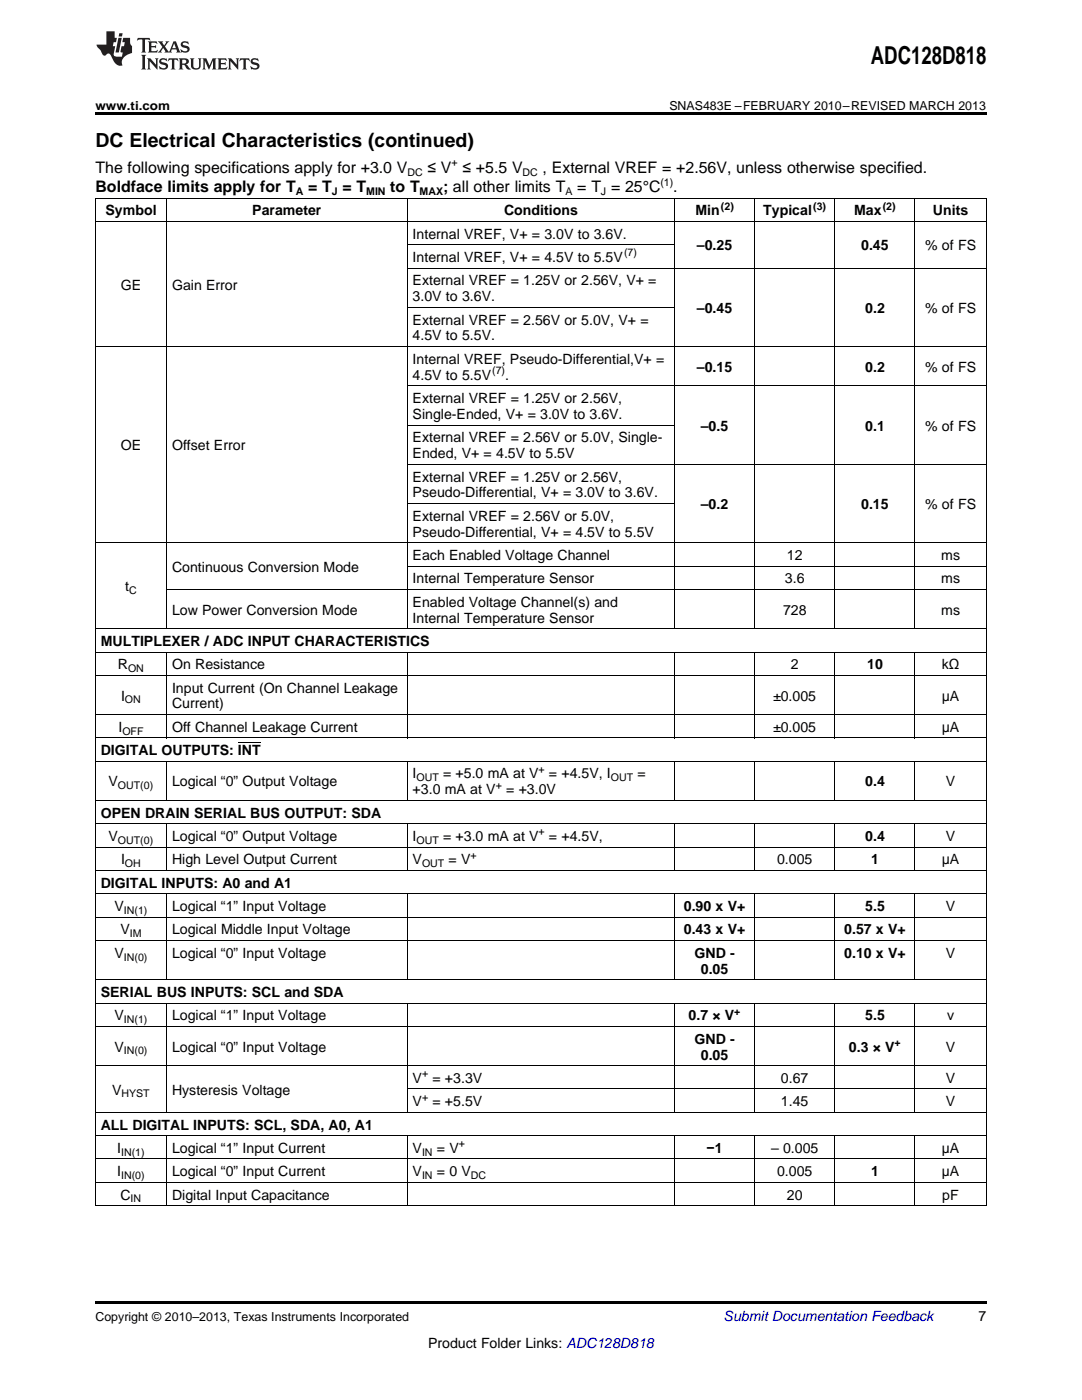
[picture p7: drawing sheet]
<svg xmlns="http://www.w3.org/2000/svg" width="216mm" height="279mm" viewBox="0 0 216 279" stroke-linecap="round" stroke-linejoin="round" font-family="sans-serif">
<defs><g id="words">
<text font-size="4.9" x="173.8" y="12.8">ADC128D818</text>
<text font-size="3.9" x="19" y="29.3">DC Electrical Characteristics (continued)</text>
<g font-size="3.2">
<text x="19" y="34.4">The following specifications apply for +3.0 V</text>
<text x="85.3" y="34.4">≤ V ≤ +5.5 V</text>
<text x="108.3" y="34.4">, External VREF = +2.56V, unless otherwise specified.</text>
<text x="19" y="38.3">Boldface limits apply for T</text>
<text x="61.5" y="38.3">= T = T</text>
<text x="77.9" y="38.3">to T</text>
<text x="88.4" y="38.3">; all other limits T</text>
<text x="115.2" y="38.3">= T = 25°C</text>
<text x="134.3" y="38.3">.</text>
</g>
<g font-size="2.8">
<text x="21.1" y="43">Symbol</text>
<text x="50.3" y="43">Parameter</text>
<text x="82.3" y="47.6">Internal VREF, V+ = 3.0V to 3.6V.</text>
<text x="100.6" y="43">Conditions</text>
<text x="138.7" y="43">Min</text>
<text x="152.3" y="43">Typical</text>
<text x="170.4" y="43">Max</text>
<text x="186.2" y="43">Units</text>
<text x="82.3" y="52.3">Internal VREF, V+ = 4.5V to 5.5V</text>
<text x="139.1" y="50">–0.25</text>
<text x="171.8" y="50">0.45</text>
<text x="184.6" y="50">% of FS</text>
<text x="24.1" y="57.8">GE</text>
<text x="34.3" y="57.8">Gain Error</text>
<text x="82.3" y="56.9">External VREF = 1.25V or 2.56V, V+ =</text>
<text x="82.3" y="60.1">3.0V to 3.6V.</text>
<text x="82.3" y="64.8">External VREF = 2.56V or 5.0V, V+ =</text>
<text x="139.1" y="62.4">–0.45</text>
<text x="172.6" y="62.4">0.2</text>
<text x="184.6" y="62.4">% of FS</text>
<text x="82.3" y="67.9">4.5V to 5.5V.</text>
<text x="82.3" y="72.6">Internal VREF, Pseudo-Differential,V+ =</text>
<text x="82.3" y="75.8">4.5V to 5.5V</text>
<text x="100.8" y="75.8">.</text>
<text x="139.1" y="74.2">–0.15</text>
<text x="172.6" y="74.2">0.2</text>
<text x="184.6" y="74.2">% of FS</text>
<text x="82.3" y="80.4">External VREF = 1.25V or 2.56V,</text>
<text x="82.3" y="83.6">Single-Ended, V+ = 3.0V to 3.6V.</text>
<text x="24.1" y="89.9">OE</text>
<text x="34.3" y="89.9">Offset Error</text>
<text x="82.3" y="88.3">External VREF = 2.56V or 5.0V, Single-</text>
<text x="139.8" y="85.9">–0.5</text>
<text x="172.6" y="85.9">0.1</text>
<text x="184.6" y="85.9">% of FS</text>
<text x="82.3" y="91.4">Ended, V+ = 4.5V to 5.5V</text>
<text x="82.3" y="96.1">External VREF = 1.25V or 2.56V,</text>
<text x="82.3" y="99.3">Pseudo-Differential, V+ = 3.0V to 3.6V.</text>
<text x="139.8" y="101.6">–0.2</text>
<text x="171.8" y="101.6">0.15</text>
<text x="184.6" y="101.6">% of FS</text>
<text x="82.3" y="103.9">External VREF = 2.56V or 5.0V,</text>
<text x="82.3" y="107.1">Pseudo-Differential, V+ = 4.5V to 5.5V</text>
<text x="82.3" y="111.8">Each Enabled Voltage Channel</text>
<text x="157" y="111.8">12</text>
<text x="187.8" y="111.8">ms</text>
<text x="25" y="118">t</text>
<text x="34.3" y="114.1">Continuous Conversion Mode</text>
<text x="82.3" y="116.4">Internal Temperature Sensor</text>
<text x="156.6" y="116.4">3.6</text>
<text x="187.8" y="116.4">ms</text>
<text x="34.3" y="122.7">Low Power Conversion Mode</text>
<text x="82.3" y="121.1">Enabled Voltage Channel(s) and</text>
<text x="82.3" y="124.2">Internal Temperature Sensor</text>
<text x="156.2" y="122.7">728</text>
<text x="187.8" y="122.7">ms</text>
<text x="20.1" y="128.9">MULTIPLEXER / ADC INPUT CHARACTERISTICS</text>
<text x="23.5" y="133.6">R</text>
<text x="34.3" y="133.6">On Resistance</text>
<text x="157.8" y="133.6">2</text>
<text x="173" y="133.6">10</text>
<text x="187.9" y="133.6">kΩ</text>
<text x="24.2" y="139.8">I</text>
<text x="34.3" y="138.2">Input Current (On Channel Leakage</text>
<text x="34.3" y="141.4">Current)</text>
<text x="154.3" y="139.8">±0.005</text>
<text x="187.9" y="139.8">μA</text>
<text x="23.6" y="146">I</text>
<text x="34.3" y="146">Off Channel Leakage Current</text>
<text x="154.3" y="146">±0.005</text>
<text x="187.9" y="146">μA</text>
<text x="20.1" y="150.7">DIGITAL OUTPUTS: INT</text>
<text x="82.3" y="155.4">I</text>
<text x="88.4" y="155.4">= +5.0 mA at V</text>
<text x="109.5" y="155.4">= +4.5V, I</text>
<text x="127.2" y="155.4">=</text>
<text x="21.7" y="157">V</text>
<text x="34.3" y="157">Logical “0” Output Voltage</text>
<text x="82.3" y="158.5">+3.0 mA at V</text>
<text x="101" y="158.5">= +3.0V</text>
<text x="172.6" y="157">0.4</text>
<text x="188.7" y="157">V</text>
<text x="20.1" y="163.2">OPEN DRAIN SERIAL BUS OUTPUT: SDA</text>
<text x="21.7" y="167.9">V</text>
<text x="34.3" y="167.9">Logical “0” Output Voltage</text>
<text x="82.3" y="167.9">I</text>
<text x="88.4" y="167.9">= +3.0 mA at V</text>
<text x="109.5" y="167.9">= +4.5V,</text>
<text x="172.6" y="167.9">0.4</text>
<text x="188.7" y="167.9">V</text>
<text x="24.2" y="172.5">I</text>
<text x="34.3" y="172.5">High Level Output Current</text>
<text x="82.3" y="172.5">V</text>
<text x="89.5" y="172.5">= V</text>
<text x="155" y="172.5">0.005</text>
<text x="173.8" y="172.5">1</text>
<text x="187.9" y="172.5">μA</text>
<text x="20.1" y="177.2">DIGITAL INPUTS: A0 and A1</text>
<text x="22.9" y="181.8">V</text>
<text x="34.3" y="181.8">Logical “1” Input Voltage</text>
<text x="136.5" y="181.8">0.90 x V+</text>
<text x="172.6" y="181.8">5.5</text>
<text x="188.7" y="181.8">V</text>
<text x="22.9" y="191.1">V</text>
<text x="24" y="186.5">V</text>
<text x="34.3" y="186.5">Logical Middle Input Voltage</text>
<text x="34.3" y="191.1">Logical “0” Input Voltage</text>
<text x="136.5" y="186.5">0.43 x V+</text>
<text x="138.6" y="191.1">GND -</text>
<text x="168.5" y="186.5">0.57 x V+</text>
<text x="168.5" y="191.1">0.10 x V+</text>
<text x="188.7" y="191.1">V</text>
<text x="139.8" y="194.3">0.05</text>
<text x="20.1" y="199">SERIAL BUS INPUTS: SCL and SDA</text>
<text x="22.9" y="203.6">V</text>
<text x="34.3" y="203.6">Logical “1” Input Voltage</text>
<text x="137.4" y="203.6">0.7 × V</text>
<text x="172.6" y="203.6">5.5</text>
<text x="189" y="203.6">v</text>
<text x="22.9" y="209.9">V</text>
<text x="34.3" y="209.9">Logical “0” Input Voltage</text>
<text x="138.6" y="208.3">GND -</text>
<text x="169.4" y="209.9">0.3 × V</text>
<text x="188.7" y="209.9">V</text>
<text x="139.8" y="211.5">0.05</text>
<text x="22.4" y="218.4">V</text>
<text x="34.3" y="218.4">Hysteresis Voltage</text>
<text x="82.3" y="216.1">V</text>
<text x="82.3" y="220.8">V</text>
<text x="86.3" y="216.1">= +3.3V</text>
<text x="86.3" y="220.8">= +5.5V</text>
<text x="155.8" y="216.1">0.67</text>
<text x="155.8" y="220.8">1.45</text>
<text x="188.7" y="216.1">V</text>
<text x="188.7" y="220.8">V</text>
<text x="20.1" y="225.4">ALL DIGITAL INPUTS: SCL, SDA, A0, A1</text>
<text x="23.4" y="230.1">I</text>
<text x="34.3" y="230.1">Logical “1” Input Current</text>
<text x="82.3" y="230.1">V</text>
<text x="87.2" y="230.1">= V</text>
<text x="141" y="230.1">−1</text>
<text x="153.8" y="230.1">– 0.005</text>
<text x="187.9" y="230.1">µA</text>
<text x="23.4" y="234.7">I</text>
<text x="24.1" y="239.4">C</text>
<text x="34.3" y="234.7">Logical “0” Input Current</text>
<text x="34.3" y="239.4">Digital Input Capacitance</text>
<text x="82.3" y="234.7">V</text>
<text x="87.2" y="234.7">= 0 V</text>
<text x="155" y="234.7">0.005</text>
<text x="157" y="239.4">20</text>
<text x="173.8" y="234.7">1</text>
<text x="187.9" y="234.7">µA</text>
<text x="188" y="239.4">pF</text>
<text x="195.3" y="263.6">7</text>
<text x="85.4" y="269">Product Folder Links: ADC128D818</text>
</g>
<text font-size="2.8" fill="#0000c8" x="144.4" y="263.6">Submit Documentation Feedback</text>
<g font-size="2.5">
<text x="19" y="21.9">www.ti.com</text>
<text x="133.6" y="21.9">SNAS483E –FEBRUARY 2010–REVISED MARCH 2013</text>
<text x="19" y="263.6">Copyright © 2010–2013, Texas Instruments Incorporated</text>
</g>
<g font-size="2.1">
<text x="81.3" y="35.1">DC</text>
<text x="90.1" y="33.2">+</text>
<text x="104.3" y="35.1">DC</text>
<text x="59" y="38.9">A</text>
<text x="66.2" y="38.9">J</text>
<text x="73.1" y="38.9">MIN</text>
<text x="83.7" y="38.9">MAX</text>
<text x="112.8" y="38.9">A</text>
<text x="119.9" y="38.9">J</text>
<text x="131.8" y="37">(1)</text>
<text x="143.9" y="41.8">(2)</text>
<text x="162.3" y="41.8">(3)</text>
<text x="176.1" y="41.8">(2)</text>
<text x="124.5" y="51.2">(7)</text>
<text x="98.2" y="74.6">(7)</text>
<text x="25.8" y="118.6">C</text>
<text x="25.5" y="134.1">ON</text>
<text x="24.9" y="140.4">ON</text>
<text x="24.4" y="146.6">OFF</text>
<text x="83.1" y="155.9">OUT</text>
<text x="107.5" y="154.2">+</text>
<text x="121.9" y="155.9">OUT</text>
<text x="23.5" y="157.5">OUT(0)</text>
<text x="98.9" y="157.4">+</text>
<text x="107.5" y="166.7">+</text>
<text x="23.5" y="168.4">OUT(0)</text>
<text x="24.9" y="173.1">OH</text>
<text x="83.1" y="168.4">OUT</text>
<text x="84.2" y="173.1">OUT</text>
<text x="93.9" y="171.4">+</text>
<text x="24.7" y="182.4">IN(1)</text>
<text x="24.7" y="191.7">IN(0)</text>
<text x="25.9" y="187">IM</text>
<text x="146.5" y="202.5">+</text>
<text x="24.7" y="204.2">IN(1)</text>
<text x="178.5" y="208.7">+</text>
<text x="24.7" y="210.4">IN(0)</text>
<text x="84.2" y="215">+</text>
<text x="24.2" y="219">HYST</text>
<text x="84.2" y="219.6">+</text>
<text x="24.2" y="230.6">IN(1)</text>
<text x="84.2" y="230.6">IN</text>
<text x="91.5" y="229">+</text>
<text x="24.2" y="235.3">IN(0)</text>
<text x="26.1" y="240">IN</text>
<text x="84.2" y="235.3">IN</text>
<text x="93.9" y="235.3">DC</text>
</g>
</g></defs>
<path d="M19 22.5h177.8v.5h-177.8zM19 259.7h177.8v.5h-177.8z" fill="#000"/>
<g fill="none" stroke="#000" stroke-width=".2">
<path d="M19 39.5h177.8M19.1 39.6v201.1M33.2 39.6v85.9M81.2 39.6v85.9M134.6 39.6v85.9M150.5 39.6v85.9M166.6 39.6v85.9M182.5 39.6v85.9M196.8 39.6v201.1M19 44.2h177.8M81.3 53.5h115.5M81.3 48.8h53.3"/>
<path d="M19 69.2h177.8M81.3 77h115.5M81.3 61.3h53.3M81.3 92.7h115.5M81.3 84.8h53.3M19 108.3h177.8M33.3 117.6h163.5M81.3 113h115.5M81.3 100.5h53.3M19 134.8h177.8M19 130.1h177.8M19 125.5h177.8"/>
<path d="M33.2 130.2v17.1M81.2 130.2v17.1M134.6 130.2v17.1M150.5 130.2v17.1M166.6 130.2v17.1M182.5 130.2v17.1M19 159.8h177.8M19 151.9h177.8M19 147.3h177.8M19 142.6h177.8M33.2 152v7.8M81.2 152v7.8"/>
<path d="M134.6 152v7.8M150.5 152v7.8M166.6 152v7.8M182.5 152v7.8M19 178.4h177.8M19 173.7h177.8M19 169.1h177.8M19 164.4h177.8M33.2 164.5v9.3M33.2 178.4v17.2M81.2 164.5v9.3M81.2 178.4v17.2"/>
<path d="M134.6 164.5v9.3M134.6 178.4v17.2M150.5 164.5v9.3M150.5 178.4v17.2M166.6 164.5v9.3M166.6 178.4v17.2M182.5 164.5v9.3M182.5 178.4v17.2M19 195.5h177.8M19 187.7h177.8M19 183h177.8M19 212.7h177.8"/>
<path d="M19 204.8h177.8M19 200.2h177.8M33.2 200.2v21.8M81.2 200.2v21.8M81.3 217.3h115.5M134.6 200.2v21.8M150.5 200.2v21.8M166.6 200.2v21.8M182.5 200.2v21.8M19 236h177.8M19 231.3h177.8M19 226.6h177.8"/>
<path d="M19 222h177.8M33.2 226.7v14M81.2 226.7v14M134.6 226.7v14M150.5 226.7v14M166.6 226.7v14M182.5 226.7v14M19 240.6h177.8"/>
</g>
<g fill="#231f20">
<path d="M27.5 7.6l-.1 .5 .4-.2h.6v.1v2.1l-.2 .4h1l-.3-.4v-2.1l.1-.1h.5l.5 .2-.2-.5zM29.5 8.3l.2 .3v1.5l-.2 .4h1.8l.2-.6a1.04 1.04 0 0 1-1.3 .2v-.7h.6l.3 .2v-.6l-.3 .2h-.6v-.6l.8-.1 .4 .3-.2-.5zM31.5 8.3l.9 1.1-.9 1.1h.8l-.2-.2 .5-.7 .4 .7-.2 .2h1.5l-.1-.2 .1-.4h.9l.1 .4-.2 .2h1l-.3-.3-.7-1.9h-.5l-.9 2-.8-1 .9-1h-.8l.1 .3-.3 .5-.4-.6 .2-.2zM34.7 8.6l.4 1h-.7zM36.3 8.4a.63 .63 0 0 0-.2 .7 .63 .63 0 0 0 .6 .4l.6 .2 .1 .2a.75 .75 0 0 1-.7 .4 .75 .75 0 0 1-.6-.5l.1 .7 .1-.1a1.11 1.11 0 0 0 1.5-.6 1.13 1.13 0 0 0-1.2-.8l-.1-.4a1.04 1.04 0 0 1 1.2 .2l-.2-.5-.1 .1-.5-.2zM28.2 10.9l.2 .4v2.2l-.2 .4h1l-.3-.4v-2.2l.3-.4zM29.3 11.6l.3 .4v1.5l-.3 .4h.8l-.2-.4v-1.3l1.5 1.7v-1.9l.2-.4h-.7l.2 .4v.9l-1.1-1.3zM32 11.8a.62 .62 0 0 0-.2 .7 .62 .62 0 0 0 .6 .4l.6 .1 .1 .3a.76 .76 0 0 1-.7 .3 .76 .76 0 0 1-.6-.4l.1 .7 .1-.1a1.11 1.11 0 0 0 1.5-.6 1.13 1.13 0 0 0-1.2-.8l-.1-.4a1.04 1.04 0 0 1 1.2 .2l-.2-.6-.1 .1-.5-.1zM33.7 11.6l-.2 .6a.61 .61 0 0 1 .8-.3v1.6l-.2 .4h.9l-.2-.4v-1.6a.63 .63 0 0 1 .8 .3l-.2-.6zM35.6 11.6l.3 .4v1.5l-.3 .4h1l-.2-.2v-.8l.5 .2a.76 .76 0 0 0 1.2 .7l-1-1a.58 .58 0 0 0 .6-.5 .58 .58 0 0 0-.5-.6zM36.4 11.9h.1a.45 .45 0 0 1 .5 .1 .45 .45 0 0 1 .1 .5l-.7 .2zM37.9 11.6l.2 .2a2.17 2.17 0 0 0 .3 1.9 .99 .99 0 0 0 1.6-.6v-1.1l.2-.4h-.7l.2 .2a1.92 1.92 0 0 1-.2 1.8 .6 .6 0 0 1-.9-.5v-1.1l.2-.4zM40.4 11.6l.2 .4v1.5l-.2 .4h.7l-.2-.4v-1.4l.8 1.8 .8-1.8v1.4l-.2 .4h.9l-.2-.4v-1.5l.2-.4h-.8l-.6 1.5-.6-1.5zM43.4 11.6l.2 .4v1.5l-.2 .4h1.8l.2-.6a1.04 1.04 0 0 1-1.3 .1v-.6h.5l.4 .2v-.6l-.4 .2h-.5v-.7h.8l.3 .3-.1-.6zM45.5 11.6l.2 .4v1.5l-.2 .4h.7l-.2-.4v-1.3l1.5 1.7v-1.9l.2-.4h-.7l.2 .4v.9l-1.1-1.3zM47.9 11.6l-.1 .6a.61 .61 0 0 1 .8-.3v1.6l-.3 .4h1l-.3-.4 .1-1.6a.63 .63 0 0 1 .7 .3l-.1-.6zM50.2 11.8a.62 .62 0 0 0-.2 .7 .62 .62 0 0 0 .6 .4l.6 .1 .2 .3a.76 .76 0 0 1-.8 .3 .76 .76 0 0 1-.6-.4l.1 .7 .2-.1a1.11 1.11 0 0 0 1.5-.6 1.13 1.13 0 0 0-1.3-.8l-.1-.4a1.04 1.04 0 0 1 1.2 .2l-.1-.6-.2 .1-.5-.1z"/>
<path d="M21.2 6.3v2.6h-1.9l.1 .4 .7 .9a.91 .91 0 0 0 1 .8 .56 .56 0 0 1 .5-.3 .56 .56 0 0 1 .5 .3l.4 .8a1.53 1.53 0 0 0 1.9 1.2 1.54 1.54 0 0 1 1-2.1l.9-.3v-1.4a1.52 1.52 0 0 1-.3-1.6h-1.4l-.2 .8h.5l-.2 .8h-.4l-.2 1v.2l.4 .1-.2 .8a1.93 1.93 0 0 1-1.6-.3l.3-1.8h-.5l.2-.8h.4l.2-.8h-.4v-1.3zM23.6 7.6l-.6 2.9h.7l.6-2.9zM23.8 6.6l-.1 .7h.6l.2-.7z"/>
</g>
<path d="M47.5 148.2h4.5" fill="none" stroke="#000" stroke-width=".2"/>
<use href="#words"/>
</svg>
